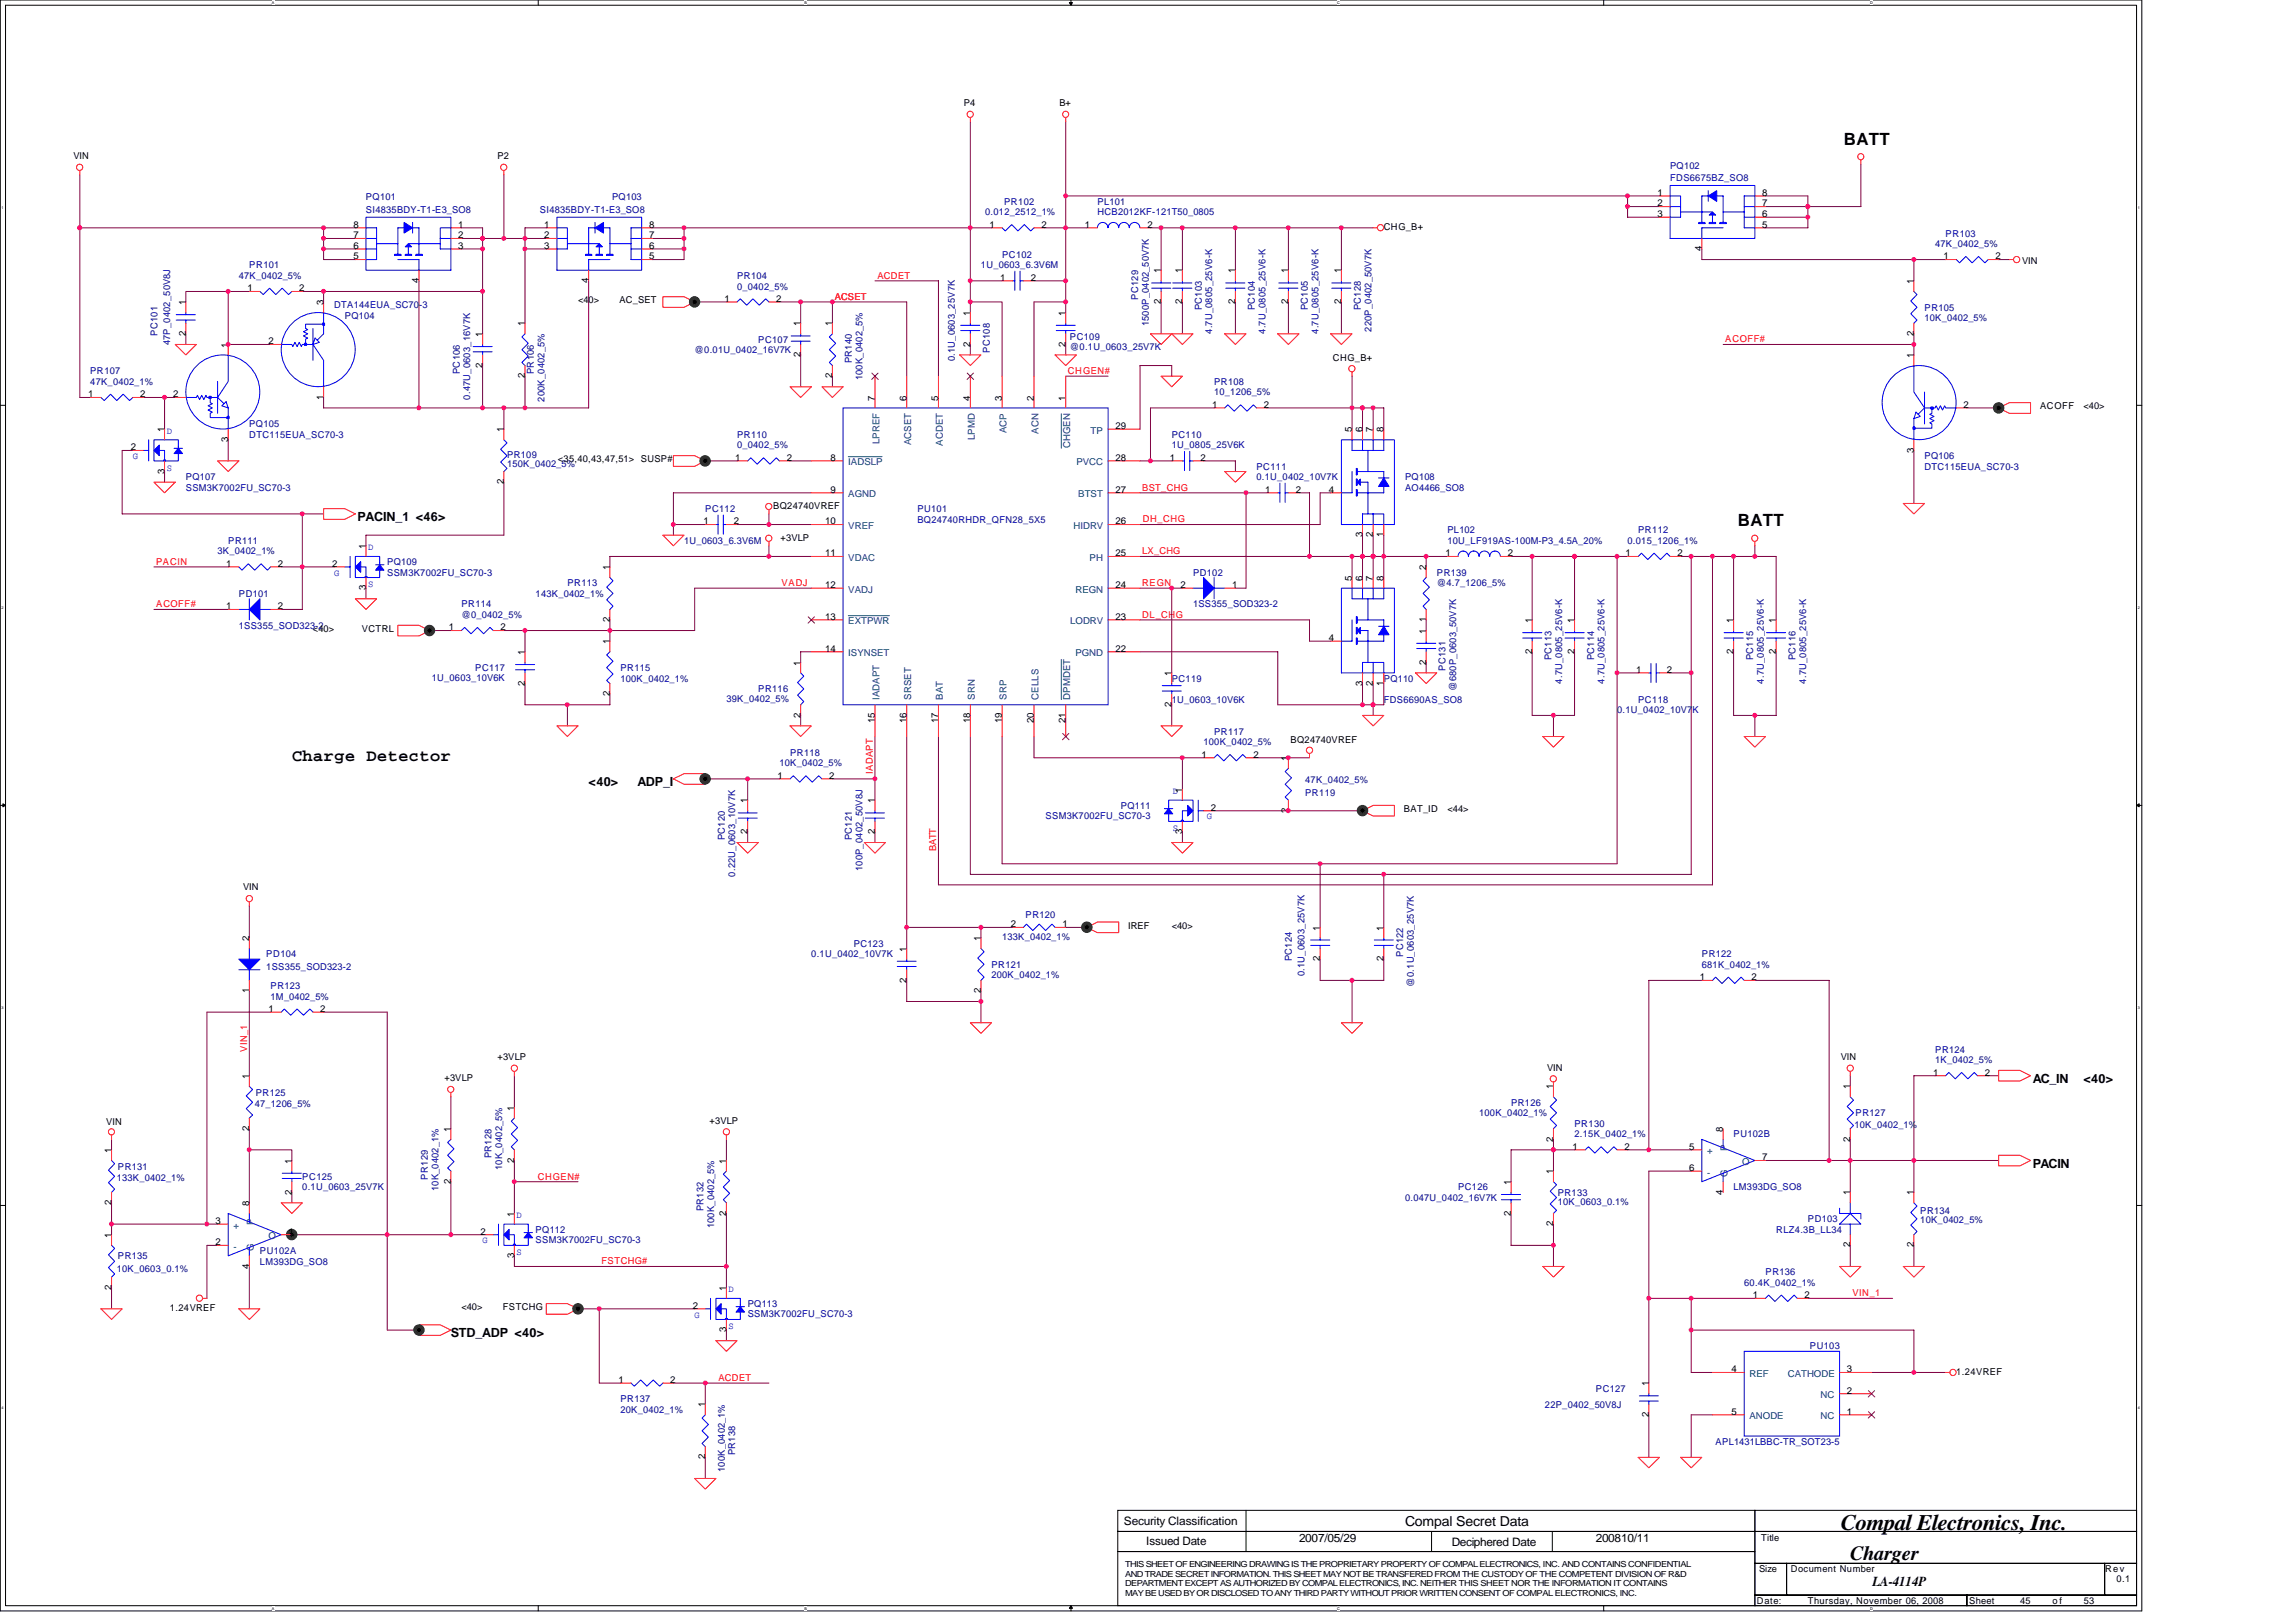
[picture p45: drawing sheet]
<svg xmlns="http://www.w3.org/2000/svg" width="297mm" height="210mm" viewBox="0 0 297 210" stroke-linecap="round" stroke-linejoin="round" font-family="sans-serif">
<defs><g id="words">
<text font-size="2.9" x="238.1" y="198">Compal Electronics, Inc.</text>
<text font-size="2.6" x="239.4" y="201.9">Charger</text>
<g font-size="2.2">
<text x="238.5" y="18.7">BATT</text>
<text x="224.8" y="68.1">BATT</text>
<text x="37.8" y="98.5">Charge Detector</text>
</g>
<g font-size="1.8">
<text x="181.8" y="197.4">Compal Secret Data</text>
<text x="242.2" y="205.3">LA-4114P</text>
</g>
<g font-size="1.6">
<text x="46.2" y="67.5">PACIN_1 &lt;46&gt;</text>
<text x="76.2" y="101.7">&lt;40&gt;</text>
<text x="82.5" y="101.7">ADP_I</text>
<text x="263" y="140.2">AC_IN</text>
<text x="269.6" y="140.2">&lt;40&gt;</text>
<text x="263" y="151.1">PACIN</text>
<text x="58.3" y="173.1">STD_ADP &lt;40&gt;</text>
</g>
<g font-size="1.5">
<text x="145.4" y="197.4">Security Classification</text>
<text x="148.3" y="200">Issued Date</text>
<text x="168.1" y="199.5">2007/05/29</text>
<text x="187.8" y="200.1">Deciphered Date</text>
<text x="206.5" y="199.5">200810/11</text>
</g>
<g font-size="1.2">
<text x="124.7" y="13.7">P4</text>
<text x="137.1" y="13.7">B+</text>
<text x="9.5" y="20.6">VIN</text>
<text x="64.4" y="20.6">P2</text>
<text x="45.7" y="29.5">8</text>
<text x="59.3" y="29.5">1</text>
<text x="70.4" y="29.5">1</text>
<text x="84" y="29.5">8</text>
<text x="128" y="29.5">1</text>
<text x="134.7" y="29.5">2</text>
<text x="140.4" y="29.5">1</text>
<text x="148.4" y="29.5">2</text>
<text x="179" y="29.8">CHG_B+</text>
<text x="214.4" y="28.1">3</text>
<text x="214.4" y="26.7">2</text>
<text x="214.4" y="25.3">1</text>
<text x="228" y="28.1">6</text>
<text x="228" y="29.5">5</text>
<text x="228" y="26.7">7</text>
<text x="228" y="25.3">8</text>
<text x="45.7" y="32.2">6</text>
<text x="45.7" y="33.6">5</text>
<text x="45.7" y="30.8">7</text>
<text x="59.3" y="32.2">3</text>
<text x="59.3" y="30.8">2</text>
<text x="70.4" y="32.2">3</text>
<text x="70.4" y="30.8">2</text>
<text x="84" y="32.2">6</text>
<text x="84" y="33.6">5</text>
<text x="84" y="30.8">7</text>
<text x="150.2" y="35.4" transform="rotate(-90 150.2 35.4)">1</text>
<text x="152.9" y="35.4" transform="rotate(-90 152.9 35.4)">1</text>
<text x="159.8" y="35.4" transform="rotate(-90 159.8 35.4)">1</text>
<text x="166.7" y="35.4" transform="rotate(-90 166.7 35.4)">1</text>
<text x="173.5" y="35.4" transform="rotate(-90 173.5 35.4)">1</text>
<text x="220.2" y="32.5" transform="rotate(-90 220.2 32.5)">4</text>
<text x="251.5" y="33.6">1</text>
<text x="258.2" y="33.6">2</text>
<text x="261.6" y="34.2">VIN</text>
<text x="24" y="39.5" transform="rotate(-90 24 39.5)">1</text>
<text x="32" y="37.7">1</text>
<text x="38.7" y="37.7">2</text>
<text x="41.8" y="39.5" transform="rotate(-90 41.8 39.5)">3</text>
<text x="54.2" y="36.6" transform="rotate(-90 54.2 36.6)">4</text>
<text x="74.8" y="39.2">&lt;40&gt;</text>
<text x="76.1" y="36.6" transform="rotate(-90 76.1 36.6)">4</text>
<text x="80.1" y="39.2">AC_SET</text>
<text x="93.7" y="39.1">1</text>
<text x="100.4" y="39.1">2</text>
<text x="125.5" y="40.9" transform="rotate(-90 125.5 40.9)">1</text>
<text x="129.4" y="36.3">1</text>
<text x="133.3" y="36.3">2</text>
<text x="137.9" y="40.9" transform="rotate(-90 137.9 40.9)">1</text>
<text x="150.2" y="39.4" transform="rotate(-90 150.2 39.4)">2</text>
<text x="152.9" y="39.4" transform="rotate(-90 152.9 39.4)">2</text>
<text x="159.8" y="39.4" transform="rotate(-90 159.8 39.4)">2</text>
<text x="166.7" y="39.4" transform="rotate(-90 166.7 39.4)">2</text>
<text x="173.5" y="39.4" transform="rotate(-90 173.5 39.4)">2</text>
<text x="247.6" y="36.8" transform="rotate(-90 247.6 36.8)">1</text>
<text x="24" y="43.5" transform="rotate(-90 24 43.5)">2</text>
<text x="29.5" y="45" transform="rotate(-90 29.5 45)">1</text>
<text x="34.8" y="44.6">2</text>
<text x="62.4" y="47.6" transform="rotate(-90 62.4 47.6)">2</text>
<text x="62.4" y="43.6" transform="rotate(-90 62.4 43.6)">1</text>
<text x="67.9" y="42.2" transform="rotate(-90 67.9 42.2)">1</text>
<text x="103.6" y="46.2" transform="rotate(-90 103.6 46.2)">2</text>
<text x="103.6" y="42.2" transform="rotate(-90 103.6 42.2)">1</text>
<text x="107.7" y="42.2" transform="rotate(-90 107.7 42.2)">1</text>
<text x="125.5" y="44.9" transform="rotate(-90 125.5 44.9)">2</text>
<text x="137.9" y="44.9" transform="rotate(-90 137.9 44.9)">2</text>
<text x="172.4" y="46.8">CHG_B+</text>
<text x="247.6" y="46.4" transform="rotate(-90 247.6 46.4)">1</text>
<text x="247.6" y="43.5" transform="rotate(-90 247.6 43.5)">2</text>
<text x="11.4" y="51.4">1</text>
<text x="18.1" y="51.4">2</text>
<text x="22.4" y="51.4">2</text>
<text x="41.8" y="51.7" transform="rotate(-90 41.8 51.7)">1</text>
<text x="67.9" y="49" transform="rotate(-90 67.9 49)">2</text>
<text x="107.7" y="49" transform="rotate(-90 107.7 49)">2</text>
<text x="113.2" y="51.8" transform="rotate(-90 113.2 51.8)">7</text>
<text x="117.3" y="51.8" transform="rotate(-90 117.3 51.8)">6</text>
<text x="121.4" y="51.8" transform="rotate(-90 121.4 51.8)">5</text>
<text x="125.5" y="51.8" transform="rotate(-90 125.5 51.8)">4</text>
<text x="129.6" y="51.8" transform="rotate(-90 129.6 51.8)">3</text>
<text x="133.7" y="51.8" transform="rotate(-90 133.7 51.8)">2</text>
<text x="137.9" y="51.8" transform="rotate(-90 137.9 51.8)">1</text>
<text x="156.8" y="52.8">1</text>
<text x="163.5" y="52.8">2</text>
<text x="254" y="52.8">2</text>
<text x="263.9" y="53">ACOFF</text>
<text x="269.6" y="53">&lt;40&gt;</text>
<text x="16.9" y="58.3">2</text>
<text x="21.3" y="56" transform="rotate(-90 21.3 56)">1</text>
<text x="29.5" y="57.2" transform="rotate(-90 29.5 57.2)">3</text>
<text x="65.2" y="56" transform="rotate(-90 65.2 56)">1</text>
<text x="72.2" y="59.8">&lt;35,40,43,47,51&gt; SUSP#</text>
<text x="95.1" y="59.6">1</text>
<text x="101.8" y="59.6">2</text>
<text x="107.4" y="59.6">8</text>
<text x="144.3" y="59.6">28</text>
<text x="144.3" y="55.5">29</text>
<text x="151.3" y="59.6">1</text>
<text x="155.3" y="59.6">2</text>
<text x="174.9" y="56" transform="rotate(-90 174.9 56)">5</text>
<text x="176.3" y="56" transform="rotate(-90 176.3 56)">6</text>
<text x="177.6" y="56" transform="rotate(-90 177.6 56)">7</text>
<text x="179" y="56" transform="rotate(-90 179 56)">8</text>
<text x="247.6" y="58.6" transform="rotate(-90 247.6 58.6)">3</text>
<text x="21.3" y="61.3" transform="rotate(-90 21.3 61.3)">3</text>
<text x="65.2" y="62.7" transform="rotate(-90 65.2 62.7)">2</text>
<text x="100" y="65.8">BQ24740VREF</text>
<text x="107.4" y="63.8">9</text>
<text x="144.3" y="63.8">27</text>
<text x="163.7" y="63.8">1</text>
<text x="167.6" y="63.8">2</text>
<text x="171.9" y="63.8">4</text>
<text x="47.3" y="71.1" transform="rotate(-90 47.3 71.1)">1</text>
<text x="91" y="67.9">1</text>
<text x="94.9" y="67.9">2</text>
<text x="101" y="70">+3VLP</text>
<text x="106.8" y="72">11</text>
<text x="106.8" y="67.9">10</text>
<text x="144.3" y="72">25</text>
<text x="144.3" y="67.9">26</text>
<text x="176.3" y="69.5" transform="rotate(-90 176.3 69.5)">3</text>
<text x="177.6" y="69.5" transform="rotate(-90 177.6 69.5)">2</text>
<text x="179" y="69.5" transform="rotate(-90 179 69.5)">1</text>
<text x="187" y="72">1</text>
<text x="195.1" y="72">2</text>
<text x="210.3" y="72">1</text>
<text x="217" y="72">2</text>
<text x="29.3" y="73.3">1</text>
<text x="36" y="73.3">2</text>
<text x="43" y="73.3">2</text>
<text x="47.3" y="76.4" transform="rotate(-90 47.3 76.4)">3</text>
<text x="78.9" y="73.8" transform="rotate(-90 78.9 73.8)">1</text>
<text x="106.8" y="76.1">12</text>
<text x="144.3" y="76.1">24</text>
<text x="152.7" y="76.1">2</text>
<text x="159.4" y="76.1">1</text>
<text x="174.9" y="75.2" transform="rotate(-90 174.9 75.2)">5</text>
<text x="176.3" y="75.2" transform="rotate(-90 176.3 75.2)">6</text>
<text x="177.6" y="75.2" transform="rotate(-90 177.6 75.2)">7</text>
<text x="179" y="75.2" transform="rotate(-90 179 75.2)">8</text>
<text x="184.5" y="73.8" transform="rotate(-90 184.5 73.8)">2</text>
<text x="29.3" y="78.8">1</text>
<text x="36" y="78.8">2</text>
<text x="40.5" y="81.8">&lt;40&gt;</text>
<text x="46.8" y="81.8">VCTRL</text>
<text x="58.1" y="81.6">1</text>
<text x="64.8" y="81.6">2</text>
<text x="78.9" y="83.4" transform="rotate(-90 78.9 83.4)">1</text>
<text x="78.9" y="80.5" transform="rotate(-90 78.9 80.5)">2</text>
<text x="106.8" y="80.2">13</text>
<text x="144.3" y="80.2">23</text>
<text x="171.9" y="83">4</text>
<text x="184.5" y="82" transform="rotate(-90 184.5 82)">1</text>
<text x="184.5" y="80.5" transform="rotate(-90 184.5 80.5)">1</text>
<text x="198.2" y="80.6" transform="rotate(-90 198.2 80.6)">1</text>
<text x="203.7" y="80.6" transform="rotate(-90 203.7 80.6)">1</text>
<text x="224.3" y="80.6" transform="rotate(-90 224.3 80.6)">1</text>
<text x="229.8" y="80.6" transform="rotate(-90 229.8 80.6)">1</text>
<text x="67.9" y="88.7" transform="rotate(-90 67.9 88.7)">2</text>
<text x="67.9" y="84.8" transform="rotate(-90 67.9 84.8)">1</text>
<text x="103.6" y="86.1" transform="rotate(-90 103.6 86.1)">1</text>
<text x="106.8" y="84.3">14</text>
<text x="144.3" y="84.3">22</text>
<text x="151.6" y="87.5" transform="rotate(-90 151.6 87.5)">1</text>
<text x="176.3" y="88.7" transform="rotate(-90 176.3 88.7)">3</text>
<text x="177.6" y="88.7" transform="rotate(-90 177.6 88.7)">2</text>
<text x="179" y="88.7" transform="rotate(-90 179 88.7)">1</text>
<text x="184.5" y="86" transform="rotate(-90 184.5 86)">2</text>
<text x="198.2" y="84.6" transform="rotate(-90 198.2 84.6)">2</text>
<text x="203.7" y="84.6" transform="rotate(-90 203.7 84.6)">2</text>
<text x="211.7" y="87.1">1</text>
<text x="215.6" y="87.1">2</text>
<text x="224.3" y="84.6" transform="rotate(-90 224.3 84.6)">2</text>
<text x="229.8" y="84.6" transform="rotate(-90 229.8 84.6)">2</text>
<text x="78.9" y="90.1" transform="rotate(-90 78.9 90.1)">2</text>
<text x="103.6" y="92.9" transform="rotate(-90 103.6 92.9)">2</text>
<text x="113.2" y="93.6" transform="rotate(-90 113.2 93.6)">15</text>
<text x="117.3" y="93.6" transform="rotate(-90 117.3 93.6)">16</text>
<text x="121.4" y="93.6" transform="rotate(-90 121.4 93.6)">17</text>
<text x="125.5" y="93.6" transform="rotate(-90 125.5 93.6)">18</text>
<text x="129.6" y="93.6" transform="rotate(-90 129.6 93.6)">19</text>
<text x="133.7" y="93.6" transform="rotate(-90 133.7 93.6)">20</text>
<text x="137.9" y="93.6" transform="rotate(-90 137.9 93.6)">21</text>
<text x="151.6" y="91.5" transform="rotate(-90 151.6 91.5)">2</text>
<text x="100.6" y="100.8">1</text>
<text x="107.3" y="100.8">2</text>
<text x="155.4" y="98">1</text>
<text x="162.2" y="98">2</text>
<text x="166.7" y="98.5" transform="rotate(-90 166.7 98.5)">1</text>
<text x="167" y="96.2">BQ24740VREF</text>
<text x="96.7" y="107.9" transform="rotate(-90 96.7 107.9)">2</text>
<text x="96.7" y="104" transform="rotate(-90 96.7 104)">1</text>
<text x="113.2" y="107.9" transform="rotate(-90 113.2 107.9)">2</text>
<text x="113.2" y="104" transform="rotate(-90 113.2 104)">1</text>
<text x="152.9" y="107.9" transform="rotate(-90 152.9 107.9)">3</text>
<text x="152.9" y="102.6" transform="rotate(-90 152.9 102.6)">1</text>
<text x="156.7" y="104.9">2</text>
<text x="166.7" y="105.2" transform="rotate(-90 166.7 105.2)">2</text>
<text x="181.6" y="105.1">BAT_ID</text>
<text x="187.3" y="105.1">&lt;44&gt;</text>
<text x="31.5" y="115.2">VIN</text>
<text x="130.8" y="120">2</text>
<text x="137.5" y="120">1</text>
<text x="32.2" y="121.8" transform="rotate(-90 32.2 121.8)">2</text>
<text x="117.3" y="123.2" transform="rotate(-90 117.3 123.2)">1</text>
<text x="126.9" y="121.8" transform="rotate(-90 126.9 121.8)">1</text>
<text x="146" y="120.2">IREF</text>
<text x="151.6" y="120.2">&lt;40&gt;</text>
<text x="170.8" y="124.4" transform="rotate(-90 170.8 124.4)">2</text>
<text x="170.8" y="120.4" transform="rotate(-90 170.8 120.4)">1</text>
<text x="179" y="124.4" transform="rotate(-90 179 124.4)">2</text>
<text x="179" y="120.4" transform="rotate(-90 179 120.4)">1</text>
<text x="32.2" y="128.5" transform="rotate(-90 32.2 128.5)">1</text>
<text x="34.8" y="131">1</text>
<text x="41.4" y="131">2</text>
<text x="117.3" y="127.1" transform="rotate(-90 117.3 127.1)">2</text>
<text x="126.9" y="128.5" transform="rotate(-90 126.9 128.5)">2</text>
<text x="219.9" y="126.9">1</text>
<text x="226.6" y="126.9">2</text>
<text x="64.4" y="137.2">+3VLP</text>
<text x="238.1" y="137.2">VIN</text>
<text x="32.2" y="139.6" transform="rotate(-90 32.2 139.6)">1</text>
<text x="57.5" y="139.9">+3VLP</text>
<text x="66.5" y="143.7" transform="rotate(-90 66.5 143.7)">1</text>
<text x="200.1" y="138.6">VIN</text>
<text x="201" y="141" transform="rotate(-90 201 141)">1</text>
<text x="239.3" y="141" transform="rotate(-90 239.3 141)">1</text>
<text x="250.1" y="139.2">1</text>
<text x="256.8" y="139.2">2</text>
<text x="13.8" y="145.5">VIN</text>
<text x="14.4" y="149.2" transform="rotate(-90 14.4 149.2)">1</text>
<text x="32.2" y="146.3" transform="rotate(-90 32.2 146.3)">2</text>
<text x="58.3" y="146.5" transform="rotate(-90 58.3 146.5)">1</text>
<text x="91.8" y="145.4">+3VLP</text>
<text x="201" y="147.7" transform="rotate(-90 201 147.7)">2</text>
<text x="203.5" y="148.8">1</text>
<text x="210.2" y="148.8">2</text>
<text x="218.5" y="148.8">5</text>
<text x="222.9" y="146.5" transform="rotate(-90 222.9 146.5)">8</text>
<text x="239.3" y="147.7" transform="rotate(-90 239.3 147.7)">2</text>
<text x="14.4" y="156" transform="rotate(-90 14.4 156)">2</text>
<text x="37.7" y="154.6" transform="rotate(-90 37.7 154.6)">2</text>
<text x="37.7" y="150.6" transform="rotate(-90 37.7 150.6)">1</text>
<text x="58.3" y="153.2" transform="rotate(-90 58.3 153.2)">2</text>
<text x="66.5" y="150.5" transform="rotate(-90 66.5 150.5)">2</text>
<text x="94" y="150.6" transform="rotate(-90 94 150.6)">1</text>
<text x="195.5" y="153.4" transform="rotate(-90 195.5 153.4)">1</text>
<text x="201" y="152" transform="rotate(-90 201 152)">1</text>
<text x="218.5" y="151.5">6</text>
<text x="222.9" y="154.6" transform="rotate(-90 222.9 154.6)">4</text>
<text x="228" y="150.2">7</text>
<text x="239.3" y="154.7" transform="rotate(-90 239.3 154.7)">1</text>
<text x="247.6" y="154.7" transform="rotate(-90 247.6 154.7)">1</text>
<text x="14.4" y="160.2" transform="rotate(-90 14.4 160.2)">1</text>
<text x="27.9" y="158.4">3</text>
<text x="27.9" y="161.1">2</text>
<text x="32.2" y="156.1" transform="rotate(-90 32.2 156.1)">8</text>
<text x="37.3" y="159.8">1</text>
<text x="62.2" y="159.8">2</text>
<text x="66.5" y="157.5" transform="rotate(-90 66.5 157.5)">1</text>
<text x="94" y="157.3" transform="rotate(-90 94 157.3)">2</text>
<text x="195.5" y="157.3" transform="rotate(-90 195.5 157.3)">2</text>
<text x="201" y="158.7" transform="rotate(-90 201 158.7)">2</text>
<text x="239.3" y="161.4" transform="rotate(-90 239.3 161.4)">2</text>
<text x="247.6" y="161.4" transform="rotate(-90 247.6 161.4)">2</text>
<text x="14.4" y="166.9" transform="rotate(-90 14.4 166.9)">2</text>
<text x="32.2" y="164.2" transform="rotate(-90 32.2 164.2)">4</text>
<text x="66.5" y="162.8" transform="rotate(-90 66.5 162.8)">3</text>
<text x="94" y="167.1" transform="rotate(-90 94 167.1)">1</text>
<text x="226.8" y="168">1</text>
<text x="233.5" y="168">2</text>
<text x="22" y="169.7">1.24VREF</text>
<text x="59.7" y="169.5">&lt;40&gt;</text>
<text x="65" y="169.5">FSTCHG</text>
<text x="89.6" y="169.4">2</text>
<text x="94" y="172.4" transform="rotate(-90 94 172.4)">3</text>
<text x="80" y="179">1</text>
<text x="86.7" y="179">2</text>
<text x="213.3" y="179.4" transform="rotate(-90 213.3 179.4)">1</text>
<text x="224" y="177.6">4</text>
<text x="238.9" y="177.6">3</text>
<text x="253.1" y="177.9">1.24VREF</text>
<text x="91.2" y="182.1" transform="rotate(-90 91.2 182.1)">1</text>
<text x="213.3" y="183.4" transform="rotate(-90 213.3 183.4)">2</text>
<text x="224" y="183.1">5</text>
<text x="238.9" y="180.3">2</text>
<text x="238.9" y="183.1">1</text>
<text x="91.2" y="188.9" transform="rotate(-90 91.2 188.9)">2</text>
<text x="227.6" y="203.4">Size</text>
<text x="227.9" y="199.5">Title</text>
<text x="231.7" y="203.4">Document Number</text>
<text x="272.4" y="203.4">Rev</text>
<text x="227.3" y="207.5">Date:</text>
<text x="233.9" y="207.5">Thursday, November 06, 2008</text>
<text x="254.8" y="207.5">Sheet</text>
<text x="261.3" y="207.5">45</text>
<text x="265.5" y="207.5">o f</text>
<text x="269.6" y="207.5">53</text>
<text x="273.8" y="204.8">0.1</text>
</g>
<g font-size="1.2" fill="#000080">
<text x="216.1" y="21.8">PQ102</text>
<text x="216.1" y="23.5">FDS6675BZ_SO8</text>
<text x="47.3" y="25.9">PQ101</text>
<text x="47.3" y="27.6">SI4835BDY-T1-E3_SO8</text>
<text x="69.8" y="27.6">SI4835BDY-T1-E3_SO8</text>
<text x="79.2" y="25.9">PQ103</text>
<text x="127.5" y="27.9">0.012_2512_1%</text>
<text x="129.9" y="26.5">PR102</text>
<text x="142" y="26.5">PL101</text>
<text x="142" y="27.9">HCB2012KF-121T50_0805</text>
<text x="32.3" y="34.7">PR101</text>
<text x="126.9" y="34.7">1U_0603_6.3V6M</text>
<text x="129.6" y="33.3">PC102</text>
<text x="250.4" y="32">47K_0402_5%</text>
<text x="251.7" y="30.6">PR103</text>
<text x="30.9" y="36.1">47K_0402_5%</text>
<text x="43.2" y="39.9">DTA144EUA_SC70-3</text>
<text x="44.6" y="41.3">PQ104</text>
<text x="95.4" y="36.1">PR104</text>
<text x="95.4" y="37.5">0_0402_5%</text>
<text x="147.3" y="38.8" transform="rotate(-90 147.3 38.8)">PC129</text>
<text x="155.5" y="40.2" transform="rotate(-90 155.5 40.2)">PC103</text>
<text x="162.3" y="40.2" transform="rotate(-90 162.3 40.2)">PC104</text>
<text x="169.2" y="40.2" transform="rotate(-90 169.2 40.2)">PC105</text>
<text x="176.1" y="40.2" transform="rotate(-90 176.1 40.2)">PC128</text>
<text x="249" y="40.2">PR105</text>
<text x="249" y="41.6">10K_0402_5%</text>
<text x="20.4" y="43.5" transform="rotate(-90 20.4 43.5)">PC101</text>
<text x="22" y="44.7" transform="rotate(-90 22 44.7)">47P_0402_50V8J</text>
<text x="89.9" y="45.7">@0.01U_0402_16V7K</text>
<text x="98.1" y="44.3">PC107</text>
<text x="110.2" y="47" transform="rotate(-90 110.2 47)">PR140</text>
<text x="123.5" y="46.8" transform="rotate(-90 123.5 46.8)">0.1U_0603_25V7K</text>
<text x="128.1" y="45.7" transform="rotate(-90 128.1 45.7)">PC108</text>
<text x="138.4" y="44">PC109</text>
<text x="138.4" y="45.3">@0.1U_0603_25V7K</text>
<text x="148.6" y="42.2" transform="rotate(-90 148.6 42.2)">1500P_0402_50V7K</text>
<text x="156.8" y="43.2" transform="rotate(-90 156.8 43.2)">4.7U_0805_25V6-K</text>
<text x="163.7" y="43.2" transform="rotate(-90 163.7 43.2)">4.7U_0805_25V6-K</text>
<text x="170.6" y="43.2" transform="rotate(-90 170.6 43.2)">4.7U_0805_25V6-K</text>
<text x="177.4" y="42.9" transform="rotate(-90 177.4 42.9)">220P_0402_50V7K</text>
<text x="11.7" y="48.4">PR107</text>
<text x="11.7" y="49.8">47K_0402_1%</text>
<text x="59.5" y="48.4" transform="rotate(-90 59.5 48.4)">PC106</text>
<text x="60.8" y="51.7" transform="rotate(-90 60.8 51.7)">0.47U_0603_16V7K</text>
<text x="69.1" y="48.4" transform="rotate(-90 69.1 48.4)">PR106</text>
<text x="70.4" y="52" transform="rotate(-90 70.4 52)">200K_0402_5%</text>
<text x="111.6" y="49.2" transform="rotate(-90 111.6 49.2)">100K_0402_5%</text>
<text x="157.1" y="49.8">PR108</text>
<text x="157.1" y="51.2">10_1206_5%</text>
<text x="32.3" y="55.3">PQ105</text>
<text x="32.3" y="56.7">DTC115EUA_SC70-3</text>
<text x="65.6" y="59.3">PR109</text>
<text x="95.4" y="56.7">PR110</text>
<text x="95.4" y="58">0_0402_5%</text>
<text x="151.6" y="56.7">PC110</text>
<text x="151.6" y="58">1U_0805_25V6K</text>
<text x="249" y="59.4">PQ106</text>
<text x="24" y="62.1">PQ107</text>
<text x="24" y="63.5">SSM3K7002FU_SC70-3</text>
<text x="65.6" y="60.5">150K_0402_5%</text>
<text x="162.6" y="60.8">PC111</text>
<text x="162.6" y="62.1">0.1U_0402_10V7K</text>
<text x="181.8" y="62.1">PQ108</text>
<text x="181.8" y="63.5">AO4466_SO8</text>
<text x="249" y="60.8">DTC115EUA_SC70-3</text>
<text x="28.1" y="71.8">3K_0402_1%</text>
<text x="29.5" y="70.4">PR111</text>
<text x="88.5" y="70.4">1U_0603_6.3V6M</text>
<text x="91.2" y="66.3">PC112</text>
<text x="118.7" y="67.6">BQ24740RHDR_QFN28_5X5</text>
<text x="118.7" y="66.3">PU101</text>
<text x="187.3" y="69">PL102</text>
<text x="187.3" y="70.4">10U_LF919AS-100M-P3_4.5A_20%</text>
<text x="210.6" y="70.4">0.015_1206_1%</text>
<text x="211.9" y="69">PR112</text>
<text x="30.9" y="77.2">PD101</text>
<text x="50.1" y="73.1">PQ109</text>
<text x="50.1" y="74.5">SSM3K7002FU_SC70-3</text>
<text x="69.3" y="77.2">143K_0402_1%</text>
<text x="73.4" y="75.9">PR113</text>
<text x="154.3" y="74.5">PD102</text>
<text x="185.9" y="74.5">PR139</text>
<text x="185.9" y="75.9">@4.7_1206_5%</text>
<text x="30.9" y="81.3">1SS355_SOD323-2</text>
<text x="59.7" y="78.6">PR114</text>
<text x="59.7" y="80">@0_0402_5%</text>
<text x="154.3" y="78.6">1SS355_SOD323-2</text>
<text x="55.9" y="88.1">1U_0603_10V6K</text>
<text x="61.5" y="86.8">PC117</text>
<text x="80.3" y="86.8">PR115</text>
<text x="80.3" y="88.2">100K_0402_1%</text>
<text x="98.1" y="89.6">PR116</text>
<text x="151.6" y="88.2">PC119</text>
<text x="179" y="88.2">PQ110</text>
<text x="187" y="86.8" transform="rotate(-90 187 86.8)">PC131</text>
<text x="188.4" y="89.4" transform="rotate(-90 188.4 89.4)">@680P_0603_50V7K</text>
<text x="200.7" y="85.4" transform="rotate(-90 200.7 85.4)">PC113</text>
<text x="202.1" y="88.5" transform="rotate(-90 202.1 88.5)">4.7U_0805_25V6-K</text>
<text x="206.2" y="85.4" transform="rotate(-90 206.2 85.4)">PC114</text>
<text x="207.6" y="88.5" transform="rotate(-90 207.6 88.5)">4.7U_0805_25V6-K</text>
<text x="226.8" y="85.4" transform="rotate(-90 226.8 85.4)">PC115</text>
<text x="228.2" y="88.5" transform="rotate(-90 228.2 88.5)">4.7U_0805_25V6-K</text>
<text x="232.3" y="85.4" transform="rotate(-90 232.3 85.4)">PC116</text>
<text x="233.7" y="88.5" transform="rotate(-90 233.7 88.5)">4.7U_0805_25V6-K</text>
<text x="94" y="90.8">39K_0402_5%</text>
<text x="151.6" y="91">1U_0603_10V6K</text>
<text x="157.1" y="95.1">PR117</text>
<text x="179" y="91">FDS6690AS_SO8</text>
<text x="209.2" y="92.3">0.1U_0402_10V7K</text>
<text x="211.9" y="91">PC118</text>
<text x="100.8" y="99.2">10K_0402_5%</text>
<text x="102.2" y="97.8">PR118</text>
<text x="155.7" y="96.4">100K_0402_5%</text>
<text x="168.9" y="101.4">47K_0402_5%</text>
<text x="135.3" y="106">SSM3K7002FU_SC70-3</text>
<text x="145" y="104.7">PQ111</text>
<text x="168.9" y="103">PR119</text>
<text x="93.8" y="108.8" transform="rotate(-90 93.8 108.8)">PC120</text>
<text x="95.1" y="113.4" transform="rotate(-90 95.1 113.4)">0.22U_0603_10V7K</text>
<text x="110.2" y="108.8" transform="rotate(-90 110.2 108.8)">PC121</text>
<text x="111.6" y="112.7" transform="rotate(-90 111.6 112.7)">100P_0402_50V8J</text>
<text x="132.7" y="118.8">PR120</text>
<text x="34.5" y="123.9">PD104</text>
<text x="34.5" y="125.5">1SS355_SOD323-2</text>
<text x="105" y="123.9">0.1U_0402_10V7K</text>
<text x="110.4" y="122.5">PC123</text>
<text x="128.3" y="125.2">PR121</text>
<text x="129.6" y="121.7">133K_0402_1%</text>
<text x="167.1" y="124.4" transform="rotate(-90 167.1 124.4)">PC124</text>
<text x="181.5" y="123.8" transform="rotate(-90 181.5 123.8)">PC122</text>
<text x="220.2" y="123.9">PR122</text>
<text x="220.2" y="125.2">681K_0402_1%</text>
<text x="35" y="128">PR123</text>
<text x="35" y="129.3">1M_0402_5%</text>
<text x="128.3" y="126.6">200K_0402_1%</text>
<text x="168.8" y="126.3" transform="rotate(-90 168.8 126.3)">0.1U_0603_25V7K</text>
<text x="182.9" y="127.7" transform="rotate(-90 182.9 127.7)">@0.1U_0603_25V7K</text>
<text x="250.4" y="136.2">PR124</text>
<text x="250.4" y="137.6">1K_0402_5%</text>
<text x="33" y="143.2">47_1206_5%</text>
<text x="33.1" y="141.8">PR125</text>
<text x="195.5" y="143.1">PR126</text>
<text x="63.6" y="149.9" transform="rotate(-90 63.6 149.9)">PR128</text>
<text x="191.4" y="144.4">100K_0402_1%</text>
<text x="203.7" y="145.8">PR130</text>
<text x="203.7" y="147.2">2.15K_0402_1%</text>
<text x="224.3" y="147.2">PU102B</text>
<text x="239.9" y="145.9">10K_0402_1%</text>
<text x="240.1" y="144.4">PR127</text>
<text x="15.1" y="152.8">133K_0402_1%</text>
<text x="15.3" y="151.4">PR131</text>
<text x="39.1" y="152.7">PC125</text>
<text x="39.1" y="154.1">0.1U_0603_25V7K</text>
<text x="55.3" y="152.7" transform="rotate(-90 55.3 152.7)">PR129</text>
<text x="56.7" y="154.2" transform="rotate(-90 56.7 154.2)">10K_0402_1%</text>
<text x="65" y="151.4" transform="rotate(-90 65 151.4)">10K_0402_5%</text>
<text x="181.8" y="155.4">0.047U_0402_16V7K</text>
<text x="188.6" y="154.1">PC126</text>
<text x="201.5" y="154.7">PR133</text>
<text x="201.5" y="156">10K_0603_0.1%</text>
<text x="224.3" y="154.1">LM393DG_SO8</text>
<text x="69.3" y="159.5">PQ112</text>
<text x="69.3" y="160.9">SSM3K7002FU_SC70-3</text>
<text x="91" y="156.8" transform="rotate(-90 91 156.8)">PR132</text>
<text x="92.4" y="159" transform="rotate(-90 92.4 159)">100K_0402_5%</text>
<text x="229.8" y="159.5">RLZ4.3B_LL34</text>
<text x="233.9" y="158.2">PD103</text>
<text x="248.4" y="157.1">PR134</text>
<text x="248.4" y="158.3">10K_0402_5%</text>
<text x="15.1" y="164.6">10K_0603_0.1%</text>
<text x="15.3" y="163">PR135</text>
<text x="33.6" y="162.3">PU102A</text>
<text x="33.6" y="163.6">LM393DG_SO8</text>
<text x="225.7" y="166.4">60.4K_0402_1%</text>
<text x="228.4" y="165">PR136</text>
<text x="96.7" y="169.1">PQ113</text>
<text x="96.7" y="170.5">SSM3K7002FU_SC70-3</text>
<text x="234.2" y="174.6">PU103</text>
<text x="80.3" y="181.5">PR137</text>
<text x="80.3" y="182.9">20K_0402_1%</text>
<text x="199.9" y="182.2">22P_0402_50V8J</text>
<text x="206.5" y="180.1">PC127</text>
<text x="93.8" y="190.5" transform="rotate(-90 93.8 190.5)">100K_0402_1%</text>
<text x="95.1" y="188.3" transform="rotate(-90 95.1 188.3)">PR138</text>
<text x="222" y="187">APL1431LBBC-TR_SOT23-5</text>
</g>
<g font-size="1.2" fill="#f00">
<text x="108" y="38.8">ACSET</text>
<text x="113.5" y="36.1">ACDET</text>
<text x="223.2" y="44.3">ACOFF#</text>
<text x="138.2" y="48.4">CHGEN#</text>
<text x="147.8" y="63.5">BST_CHG</text>
<text x="147.8" y="71.7">LX_CHG</text>
<text x="147.8" y="67.6">DH_CHG</text>
<text x="20.2" y="73.1">PACIN</text>
<text x="101.1" y="75.8">VADJ</text>
<text x="147.8" y="75.8">REGN</text>
<text x="20.2" y="78.6">ACOFF#</text>
<text x="147.8" y="79.9">DL_CHG</text>
<text x="112.9" y="100.1" transform="rotate(-90 112.9 100.1)">IADAPT</text>
<text x="121.1" y="110.2" transform="rotate(-90 121.1 110.2)">BATT</text>
<text x="32" y="136.2" transform="rotate(-90 32 136.2)">VIN_1</text>
<text x="69.6" y="152.7">CHGEN#</text>
<text x="77.8" y="163.6">FSTCHG#</text>
<text x="239.6" y="167.7">VIN_1</text>
<text x="92.9" y="178.7">ACDET</text>
</g>
<g font-size="1.2" fill="#00f">
<text x="17.2" y="59.4">G</text>
<text x="21.6" y="56.1">D</text>
<text x="21.6" y="60.9">S</text>
<text x="47.6" y="71.2">D</text>
<text x="43.2" y="74.5">G</text>
<text x="47.6" y="76">S</text>
<text x="151.7" y="102.7">D</text>
<text x="151.7" y="107.5">S</text>
<text x="156.1" y="106">G</text>
<text x="62.4" y="160.9">G</text>
<text x="66.8" y="157.6">D</text>
<text x="66.8" y="162.4">S</text>
<text x="94.3" y="167.2">D</text>
<text x="89.9" y="170.5">G</text>
<text x="94.3" y="172">S</text>
</g>
<g font-size="1.2" fill="#004080">
<text x="113.8" y="57.5" transform="rotate(-90 113.8 57.5)">LPREF</text>
<text x="117.9" y="57.6" transform="rotate(-90 117.9 57.6)">ACSET</text>
<text x="122" y="57.7" transform="rotate(-90 122 57.7)">ACDET</text>
<text x="126.1" y="56.9" transform="rotate(-90 126.1 56.9)">LPMD</text>
<text x="130.2" y="56" transform="rotate(-90 130.2 56)">ACP</text>
<text x="134.3" y="56.1" transform="rotate(-90 134.3 56.1)">ACN</text>
<text x="138.4" y="58" transform="rotate(-90 138.4 58)">CHGEN</text>
<text x="141.1" y="56.1">TP</text>
<text x="109.7" y="60.2">IADSLP</text>
<text x="109.7" y="64.3">AGND</text>
<text x="139.3" y="60.2">PVCC</text>
<text x="139.5" y="64.3">BTST</text>
<text x="109.7" y="68.5">VREF</text>
<text x="138.9" y="68.5">HIDRV</text>
<text x="109.7" y="76.7">VADJ</text>
<text x="109.7" y="72.6">VDAC</text>
<text x="139.1" y="76.7">REGN</text>
<text x="141" y="72.6">PH</text>
<text x="109.7" y="80.8">EXTPWR</text>
<text x="138.4" y="80.8">LODRV</text>
<text x="109.7" y="84.9">ISYNSET</text>
<text x="139.1" y="84.9">PGND</text>
<text x="113.8" y="90.5" transform="rotate(-90 113.8 90.5)">IADAPT</text>
<text x="117.9" y="90.5" transform="rotate(-90 117.9 90.5)">SRSET</text>
<text x="122" y="90.5" transform="rotate(-90 122 90.5)">BAT</text>
<text x="126.1" y="90.5" transform="rotate(-90 126.1 90.5)">SRN</text>
<text x="130.2" y="90.5" transform="rotate(-90 130.2 90.5)">SRP</text>
<text x="134.3" y="90.5" transform="rotate(-90 134.3 90.5)">CELLS</text>
<text x="138.4" y="90.5" transform="rotate(-90 138.4 90.5)">DPMDET</text>
<text x="220.8" y="149.4">+</text>
<text x="223.5" y="148.9" transform="rotate(-90 223.5 148.9)">P</text>
<text x="220.8" y="152.1">-</text>
<text x="223.5" y="152.3" transform="rotate(-90 223.5 152.3)">G</text>
<text x="225.4" y="150.7">O</text>
<text x="30.2" y="159">+</text>
<text x="30.2" y="161.7">-</text>
<text x="32.8" y="161.8" transform="rotate(-90 32.8 161.8)">G</text>
<text x="32.8" y="158.5" transform="rotate(-90 32.8 158.5)">P</text>
<text x="34.8" y="160.4">O</text>
<text x="226.3" y="178.2">REF</text>
<text x="231.3" y="178.2">CATHODE</text>
<text x="226.3" y="183.7">ANODE</text>
<text x="235.5" y="180.9">NC</text>
<text x="235.5" y="183.7">NC</text>
</g>
<g font-size="1.1">
<text x="145.6" y="202.8">THIS SHEET OF ENGINEERING DRAWING IS THE PROPRIETARY PROPERTY OF COMPAL ELECTRONICS, INC. AND CONTAINS CONFIDENTIAL</text>
<text x="145.6" y="204">AND TRADE SECRET INFORMATION. THIS SHEETMAY NOT BE TRANSFERED FROM THE CUSTODY OF THE COMPETENT DIVISION OF R&amp;D</text>
<text x="145.6" y="205.3">DEPARTMENT EXCEPT AS AUTHORIZEDBY COMPAL ELECTRONICS, INC. NEITHER THIS SHEET NOR THE INFORMATION IT CONTAINS</text>
<text x="145.6" y="206.6">MAY BE USED BY OR DISCLOSED TO ANY THIRD PARTY WITHOUT PRIOR WRITTEN CONSENT OF COMPAL ELECTRONICS, INC.</text>
</g>
<g font-size=".5">
<text x="35.2" y=".5">A</text>
<text x="104.1" y=".5">B</text>
<text x="173" y=".5">C</text>
<text x="241.9" y=".5">D</text>
<text x=".2" y="27">1</text>
<text x="276.6" y="27">1</text>
<text x=".2" y="78.8">2</text>
<text x="276.6" y="78.8">2</text>
<text x=".2" y="130.6">3</text>
<text x="276.6" y="130.6">3</text>
<text x=".2" y="182.3">4</text>
<text x="276.6" y="182.3">4</text>
<text x="35.2" y="208.3">A</text>
<text x="104.1" y="208.3">B</text>
<text x="173" y="208.3">C</text>
<text x="241.9" y="208.3">D</text>
</g>
</g></defs>
<path d="M0 0h277.1v208.5h-277.1zM.7 .7h275.7v207.1h-275.7z" fill="none" stroke="#000" stroke-width=".13"/>
<g fill="#fff">
<path d="M35.2 .1h.3v.5h-.3z"/>
<path d="M35.2 207.9h.3v.5h-.3z"/>
</g>
<path d="M69.6 0v.7M69.6 207.8v.7" fill="none" stroke="#000" stroke-width=".13"/>
<g fill="#fff">
<path d="M104.1 .1h.3v.5h-.3z"/>
<path d="M104.1 207.9h.3v.5h-.3z"/>
</g>
<path d="M138.6 0v.7M138.6 207.8v.7" fill="none" stroke="#000" stroke-width=".13"/>
<path d="M138.3 .3h.4l-.1 .4zM138.6 207.8l.1 .3h-.4z" fill="#000" stroke="#000" stroke-width=".13"/>
<g fill="#fff">
<path d="M173 .1h.4v.5h-.4z"/>
<path d="M173 207.9h.4v.5h-.4z"/>
</g>
<path d="M207.5 0v.7M207.5 207.8v.7" fill="none" stroke="#000" stroke-width=".13"/>
<g fill="#fff">
<path d="M241.9 .1h.4v.5h-.4z"/>
<path d="M241.9 207.9h.4v.5h-.4z"/>
<path d="M.2 26.6h.3v.5h-.3z"/>
<path d="M276.6 26.6h.3v.5h-.3z"/>
<path d="M.2 78.3h.3v.6h-.3z"/>
<path d="M276.6 78.3h.3v.6h-.3z"/>
</g>
<path d="M0 52.5h.7M276.4 52.5h.7" fill="none" stroke="#000" stroke-width=".13"/>
<g fill="#fff">
<path d="M.2 130.1h.3v.6h-.3z"/>
<path d="M276.6 130.1h.3v.6h-.3z"/>
</g>
<path d="M0 104.2h.7M276.4 104.2h.7" fill="none" stroke="#000" stroke-width=".13"/>
<path d="M.4 104l.3 .2-.3 .2zM276.4 104.2l.4-.2v.4z" fill="#000" stroke="#000" stroke-width=".13"/>
<g fill="#fff">
<path d="M.2 181.9h.3v.5h-.3z"/>
<path d="M276.6 181.9h.3v.5h-.3z"/>
</g>
<g fill="none" stroke="#000" stroke-width=".13">
<path d="M0 156h.7M276.4 156h.7M144.6 195.5h82.4v2.7h-82.4zM144.6 198.2h82.4v2.6h-82.4zM161.2 195.5v5.3M185.2 198.2v2.6M200.8 198.2v2.6M227 195.5h49.4v2.7h-49.4zM227 198.2h49.4v4.1h-49.4zM144.6 200.8h82.4v7h-82.4zM227 202.3h4.1v4.1h-4.1zM227 206.4h27.5v1.4h-27.5z"/>
<path d="M231.1 202.3h41.2v4.1h-41.2zM254.5 206.4h21.9v1.4h-21.9zM272.3 202.3h4.1v4.1h-4.1z"/>
</g>
<g fill="none" stroke="#800040" stroke-width=".13">
<path d="M125.5 15.8v24.6M137.9 15.8v24.6M10.3 29.5h35.7M10.3 22.6v28.8h1.4M29.5 37.7h-5.5v1.4M32.3 37.7h-2.8v6.9h5.5M39.1 37.7h23.3M41.9 29.5v1.4h4.1M41.9 32.2h4.1M41.9 30.9v2.7h4.1M41.9 37.7v1.4M54.2 36.3v16.5"/>
<path d="M59.7 29.5h2.7v2.7h-2.7M59.7 30.9h11M62.4 32.2v11M65.2 22.6v8.3M67.9 32.2h2.8M70.7 29.5h-2.8v12.3M76.2 36.3v16.5h-8.3v-4.1M84.4 29.5h43.9M84.4 30.9h4.1M84.4 32.2h4.1M88.5 29.5v4.1h-4.1M89.9 39.1h4.1"/>
<path d="M100.8 39.1h2.8M103.6 39.1h4.1v2.7M103.6 39.1v2.7M107.7 39.1h9.6v9.6M113.2 36.3h8.2v12.4M125.5 39.1h4.1v9.6M125.5 36.3h4.1M133.8 36.3h4.1M135.1 29.5h5.5M137.9 25.4h72.7M137.9 39.1h-4.1v9.6M148.8 29.5h1.4v5.5"/>
<path d="M150.2 29.5h2.8v5.5M150.2 39.1v4.1M153 29.5h6.8M153 39.1v4.1M159.8 29.5h6.9v5.5M159.8 29.5v5.5M159.8 39.1v4.1M166.7 29.5h6.8v5.5M166.7 39.1v4.1M173.5 29.5h4.1M173.5 39.1v4.1M214.7 25.4h-4.1v1.3"/>
<path d="M214.7 26.7h-4.1v1.4h4.1M220.2 32.2v1.4h31.5M228.4 25.4h5.5v4.1h-5.5M228.4 28.1h5.5M240.7 21.3v5.4h-12.3M247.6 33.6v2.7M258.6 33.6h1.3M17.2 58.3h-1.4v8.2h26.1M18.5 51.4h2.8M22.7 51.4h-1.4v4.1M24 43.2v1.4M29.5 56.9v2.7"/>
<path d="M41.9 51.4v1.4h26M62.4 47.3v5.5M65.2 52.8v2.7M91.2 59.6h4.2M102.2 59.6h2.8M103.6 45.9v4.2M107.7 48.7v1.4M125.5 44.6v1.3M137.9 44.6v1.3M137.9 48.7h5.5M147.5 59.6h1.3M151.6 48.7v-1.4h-4.1v8.2"/>
<path d="M155.7 59.6h4.1v1.4M157.1 52.8h-8.3v6.8h2.8M163.9 52.8h15.1v2.7M174.9 48.7v6.8M176.3 52.8v2.7M177.6 52.8v2.7M222.9 44.6h24.7M247.6 43.2v2.7M247.6 58.3v6.9M254.5 52.8h4.1M19.9 78.9h9.6M19.9 73.4h9.6"/>
<path d="M21.3 61v1.4M36.4 73.4h6.8M39.1 66.5v12.4h-2.7M47.3 76.1v1.4M65.2 62.4v6.9h-17.9v1.3M87.1 67.9h4.1M95.4 67.9h9.6M99.5 70.6v1.4h5.5M99.5 72h-20.6v1.4M99.5 66.5v1.4M105 76.1h-15.1v5.5h-24.7M105 63.8h-17.9v5.5"/>
<path d="M147.5 72h39.8M147.5 76.1h5.5M147.5 63.8h16.4M151.6 76.1v11M161.2 63.8v12.3h-1.4M168.1 63.8h1.3v8.2M172.2 63.8h-1.4v4.1h-23.3M174.9 72v2.7M176.3 69.3v5.4M177.6 69.3v5.4M179 69.3v5.4M184.5 72v1.4"/>
<path d="M195.5 72h15.1M198.2 72v8.2M203.7 72v8.2M209.2 72v39.8h-38.4M217.4 72h1.4M218.8 72h2.7v42.5h-100.1v-19.2M218.8 72v41.2h-39.8M221.5 72h8.3v8.2M224.3 72v8.2M227 70.6v1.4M55.6 81.6h2.7M67.9 88.5v2.7h5.5v2.7"/>
<path d="M67.9 81.6v2.7M78.9 89.8v1.4h-5.5M78.9 80.2v2.8M103.6 92.6v1.3M105 84.3h-1.4v1.4M113.2 95.3v8.2M117.3 95.3v27.4M125.5 95.3v17.9h53.5v6.8M129.6 95.3v16.5h41.2v8.2M133.8 95.3v2.8h19.2v4.1M147.5 80.2h21.9v2.8h2.8M147.5 84.3h17.8v6.9h11"/>
<path d="M151.6 91.2v2.7M153 98.1h2.7M162.6 98.1h6.8M176.3 88.5v2.7h2.7v-2.7M177.6 88.5v4.1M184.5 80.2v1.4M184.5 85.7v1.4M198.2 84.3v8.3h2.8M201 92.6v2.7M203.7 84.3v8.3h-2.7M209.2 87.1h2.7M216.1 87.1h2.7"/>
<path d="M224.3 84.3v8.3h5.5v-8.3M227 92.6v2.7M32.3 117.3v4.1M91.2 100.8h9.6M96.7 100.8v2.7M96.7 107.7v1.3M107.7 100.8h5.5M113.2 107.7v1.3M153 107.7v1.3M157.1 104.9h19.2M32.3 128.2v11M35 131h-8.2v27.4"/>
<path d="M41.9 131h8.2v41.1h4.1M66.5 139.2v4.1M117.3 120h9.6v1.4M117.3 126.9v2.7h9.6M126.9 120h4.1M126.9 128.2v4.2M137.9 120h2.7M170.8 124.1v2.8h8.2v-2.8M174.9 126.9v5.5M220.2 126.9h-6.9v21.9M227 126.9h9.6v23.3M239.4 139.2v1.4"/>
<path d="M250.4 139.2h-2.8v15.1M257.2 139.2h1.4M14.4 147.4v1.4M14.4 155.7v4.1M14.4 158.4h13.7M32.3 148.8h5.5v1.4M32.3 146.1v9.6M37.8 159.8h24.6M37.8 154.3v1.4M58.3 141.9v4.2M58.3 152.9v6.9M66.5 150.2v6.8"/>
<path d="M66.5 152.9h8.3M94 147.4v2.8M94 157v6.9M195.5 157v4.2h5.5M201 147.4v1.4h2.7M201 151.6v-2.8h-5.5v4.1M201 158.4v5.5M210.6 148.8h8.2M218.8 151.6h-5.5v27.4M228.4 150.2h30.2M239.4 147.4v6.9M14.4 166.6v2.8"/>
<path d="M28.1 161.2h-1.3v6.8M32.3 163.9v5.5M66.5 162.5v1.4h27.5v2.7M74.8 169.4h15.1M77.5 169.4v9.6h2.8M87.1 179h12.4M91.2 179v2.7M94 172.1v1.4M213.3 168h13.7M218.8 172.1h28.8v5.5h4.1M218.8 168v9.6h2.7M233.9 168h11"/>
<path d="M239.4 161.2v2.7M242.1 177.6h5.5M247.6 161.2v2.7M91.2 188.6v2.7M213.3 183.1v5.5M221.5 183.1h-2.7v5.5"/>
</g>
<g fill="none" stroke="#f00" stroke-width=".13">
<path d="M125.5 15.2v.6M137.9 15.2v.6M10.3 22.1v.5M24 39.1v1.3M32.3 37.7h1.3M37.8 37.7h1.3M41.9 39.1v1.3M46 29.5h1.3M46 33.6h1.3M46 32.2h1.3M46 30.9h1.3M54.2 35v1.3"/>
<path d="M58.3 29.5h1.4M58.3 32.2h1.4M58.3 30.9h1.4M65.2 22.1v.5M70.7 29.5h1.3M70.7 32.2h1.3M70.7 30.9h1.3M76.2 35v1.3M83 29.5h1.4M83 33.6h1.4M83 32.2h1.4M83 30.9h1.4"/>
<path d="M85.8 38.4h2.7l1.4 .7-1.4 .7h-2.7zM94 39.1h1.4M99.5 39.1h1.3M128.3 29.5h1.3M129.6 36.3h1.4M132.4 36.3h1.4M133.8 29.5h1.3M140.6 29.5h1.4M147.5 29.5h1.3M150.2 35v1.3M150.2 37.7v1.4M153 35v1.3"/>
<path d="M153 37.7v1.4M159.8 35v1.3M159.8 37.7v1.4M166.7 35v1.3M166.7 37.7v1.4M173.5 35v1.3M173.5 37.7v1.4M177.6 29.5h.6M214.7 28.1h1.4M214.7 26.7h1.4M214.7 25.4h1.4M220.2 30.9v1.3"/>
<path d="M227 29.5h1.4M227 28.1h1.4M227 26.7h1.4M227 25.4h1.4M240.7 20.7v.6M247.6 36.3v1.4M251.7 33.6h1.4M257.2 33.6h1.4M259.9 33.6h.6M11.7 51.4h1.4M17.2 51.4h1.3M17.2 58.3h1.3"/>
<path d="M21.3 55.5v1.4M21.3 59.6v1.4M22.7 44.6h2.7l-1.4 1.3zM22.7 51.4h1.3M24 41.8v1.4M28.1 59.6h2.8l-1.4 1.4zM29.5 44.6v1.3M29.5 55.5v1.4M35 44.6h1.4M41.9 50.1v1.3M62.4 43.2v1.4M62.4 45.9v1.4"/>
<path d="M65.2 55.5v1.4M67.9 41.8v1.4M67.9 47.3v1.4M87.1 59h2.8l1.3 .6-1.3 .7h-2.8zM95.4 59.6h1.3M100.8 59.6h1.4M102.2 50.1h2.8l-1.4 1.3zM103.6 41.8v1.4M103.6 44.6v1.3M105 59.6h4.1M106.3 50.1h2.8l-1.4 1.3zM107.7 41.8v1.4"/>
<path d="M107.7 47.3v1.4M113.2 48.7v4.1M117.3 48.7v4.1M121.4 48.7v4.1M124.2 45.9h2.7l-1.4 1.4zM125.5 40.4v1.4M125.5 43.2v1.4M125.5 48.7v4.1M129.6 48.7v4.1M133.8 48.7v4.1M136.5 45.9h2.8l-1.4 1.4zM137.9 40.4v1.4"/>
<path d="M137.9 43.2v1.4M137.9 48.7v4.1M143.4 59.6h4.1M143.4 55.5h4.1M148.8 43.2h2.8l-1.4 1.4zM150.2 48.7h2.8l-1.4 1.4zM151.6 43.2h2.7l-1.3 1.4zM151.6 59.6h1.4M154.3 59.6h1.4M157.1 52.8h1.4M158.5 43.2h2.7l-1.4 1.4zM162.6 52.8h1.3"/>
<path d="M165.3 43.2h2.8l-1.4 1.4zM172.2 43.2h2.7l-1.4 1.4zM174.9 48.1v.6M174.9 55.5v1.4M176.3 55.5v1.4M177.6 55.5v1.4M179 55.5v1.4M247.6 41.8v1.4M247.6 45.9v1.4M247.6 56.9v1.4M253.1 52.8h1.4M258.6 52.8l1.3-.7h2.8v1.4h-2.8z"/>
<path d="M19.9 62.4h2.8l-1.4 1.4zM29.5 73.4h1.4M29.5 78.9h1.4M35 73.4h1.4M35 78.9h1.4M41.9 65.8h2.7l1.4 .7-1.4 .7h-2.7zM43.2 73.4h1.4M46 77.5h2.7l-1.4 1.4zM47.3 70.6v1.4M47.3 74.7v1.4M65.2 61v1.4M78.9 73.4v1.3"/>
<path d="M78.9 78.9v1.3M85.8 69.3h2.7l-1.4 1.3zM91.2 67.9h1.4M94 67.9h1.4M99.5 66v.5M99.5 70.1v.5M105 63.8h4.1M105 67.9h4.1M105 72h4.1M105 76.1h4.1M143.4 63.8h4.1M143.4 67.9h4.1"/>
<path d="M143.4 72h4.1M143.4 76.1h4.1M153 76.1h1.3M158.5 61h2.7l-1.4 1.4zM158.5 76.1h1.3M163.9 63.8h1.4M166.7 63.8h1.4M172.2 63.8h1.3M174.9 74.7v1.4M176.3 67.9v1.4M176.3 74.7v1.4M177.6 67.9v1.4"/>
<path d="M177.6 74.7v1.4M179 67.9v1.4M179 74.7v1.4M184.5 73.4v1.3M184.5 78.9v1.3M187.3 72h1.3M194.1 72h1.4M210.6 72h1.3M216.1 72h1.3M227 70.1v.5M246.2 65.2h2.8l-1.4 1.3zM51.5 80.9h2.7l1.4 .7-1.4 .7h-2.7z"/>
<path d="M58.3 81.6h1.4M63.8 81.6h1.4M67.9 84.3v1.4M67.9 87.1v1.4M72 93.9h2.8l-1.4 1.4zM78.9 83v1.3M78.9 88.5v1.3M102.2 93.9h2.8l-1.4 1.4zM103.6 85.7v1.4M103.6 91.2v1.4M105 84.3h4.1M105 80.2h4.1"/>
<path d="M113.2 91.2v4.1M117.3 91.2v4.1M121.4 91.2v4.1M125.5 91.2v4.1M129.6 91.2v4.1M133.8 91.2v4.1M137.9 91.2v4.1M143.4 84.3h4.1M143.4 80.2h4.1M150.2 93.9h2.8l-1.4 1.4zM151.6 87.1v1.4M151.6 89.8v1.4"/>
<path d="M155.7 98.1h1.4M161.2 98.1h1.4M166.7 98.1v1.3M169.4 97.5v.6M172.2 83h1.3M176.3 92.6h2.7l-1.4 1.3zM176.3 87.1v1.4M177.6 87.1v1.4M179 87.1v1.4M183.1 87.1h2.8l-1.4 1.4zM184.5 81.6v1.4M184.5 84.3v1.4"/>
<path d="M198.2 80.2v1.4M198.2 83v1.3M199.6 95.3h2.8l-1.4 1.4zM203.7 80.2v1.4M203.7 83v1.3M211.9 87.1h1.4M214.7 87.1h1.4M224.3 80.2v1.4M224.3 83v1.3M225.7 95.3h2.7l-1.4 1.4zM229.8 80.2v1.4M229.8 83v1.3"/>
<path d="M32.3 116.7v.6M87.1 100.8l1.4-.7h2.7v1.4h-2.7zM95.4 109h2.7l-1.4 1.4zM96.7 103.5v1.4M96.7 106.3v1.4M100.8 100.8h1.4M106.3 100.8h1.4M111.8 109h2.8l-1.4 1.4zM113.2 103.5v1.4M113.2 106.3v1.4M151.6 109h2.7l-1.3 1.4zM153 102.2v1.3"/>
<path d="M153 106.3v1.4M155.7 104.9h1.4M166.7 103.5v1.4M176.3 104.9l1.3-.7h2.8v1.4h-2.8zM32.3 121.4v1.3M32.3 126.9v1.3M32.3 139.2v1.4M35 131h1.4M40.5 131h1.4M66.5 138.7v.5M117.3 122.7v1.4M117.3 125.5v1.4"/>
<path d="M125.5 132.4h2.8l-1.4 1.3zM126.9 121.4v1.3M126.9 126.9v1.3M131 120h1.4M136.5 120h1.4M140.6 120l1.4-.7h2.7v1.4h-2.7zM170.8 120v1.4M170.8 122.7v1.4M173.5 132.4h2.8l-1.4 1.3zM179 120v1.4M179 122.7v1.4M220.2 126.9h1.3"/>
<path d="M225.7 126.9h1.3M239.4 138.7v.5M250.4 139.2h1.3M255.8 139.2h1.4M258.6 138.5h2.7l1.4 .7-1.4 .7h-2.7zM14.4 146.9v.5M14.4 148.8v1.4M14.4 154.3v1.4M14.4 159.8v1.4M28.1 158.4h1.4M32.3 144.7v1.4M32.3 155.7v1.3"/>
<path d="M36.4 155.7h2.7l-1.3 1.3zM36.4 159.8h1.4M37.8 150.2v1.4M37.8 152.9v1.4M58.3 141.4v.5M58.3 146.1v1.3M58.3 151.6v1.3M62.4 159.8h1.4M66.5 143.3v1.4M66.5 148.8v1.4M66.5 157v1.4M94 146.9v.5"/>
<path d="M94 150.2v1.4M94 155.7v1.3M195.5 152.9v1.4M195.5 155.7v1.3M201 140v1.9M201 146.1v1.3M201 151.6v1.3M201 157v1.4M203.7 148.8h1.4M209.2 148.8h1.4M218.8 148.8h1.4M218.8 151.6h1.4"/>
<path d="M222.9 146.1v1.3M222.9 152.9v1.4M227 150.2h1.4M239.4 140.6v1.3M239.4 146.1v1.3M239.4 154.3v1.4M239.4 159.8v1.4M247.6 154.3v1.4M247.6 159.8v1.4M258.6 149.5h2.7l1.4 .7-1.4 .7h-2.7zM13.1 169.4h2.7l-1.4 1.4zM14.4 165.3v1.3"/>
<path d="M26.2 168h.6M28.1 161.2h1.4M30.9 169.4h2.7l-1.3 1.4zM32.3 162.5v1.4M54.2 171.4h2.8l1.3 .7-1.3 .7h-2.8zM66.5 161.2v1.3M70.7 168.7h2.7l1.4 .7-1.4 .7h-2.7zM80.3 179h1.3M85.8 179h1.3M89.9 169.4h1.3M92.6 173.5h2.8l-1.4 1.4zM94 166.6v1.4"/>
<path d="M94 170.8v1.3M199.6 163.9h2.8l-1.4 1.4zM213.3 179v1.4M221.5 177.6h4.2M227 168h1.4M232.5 168h1.4M238 163.9h2.7l-1.3 1.4zM238 177.6h4.1M246.2 163.9h2.8l-1.4 1.4zM251.7 177.6h.6M89.9 191.3h2.7l-1.4 1.4zM91.2 181.7v1.4"/>
<path d="M91.2 187.2v1.4M211.9 188.6h2.8l-1.4 1.3zM213.3 181.7v1.4M217.4 188.6h2.8l-1.4 1.3zM221.5 183.1h4.2M238 180.4h4.1M238 183.1h4.1"/>
<circle cx="125.5" cy="14.8" r=".4"/>
<circle cx="137.9" cy="14.8" r=".4"/>
<circle cx="10.3" cy="21.7" r=".4"/>
<circle cx="65.2" cy="21.7" r=".4"/>
<circle cx="178.6" cy="29.5" r=".4"/>
<circle cx="240.7" cy="20.3" r=".4"/>
<circle cx="260.9" cy="33.6" r=".4"/>
<circle cx="174.9" cy="47.7" r=".4"/>
<circle cx="99.5" cy="69.7" r=".4"/>
<circle cx="99.5" cy="65.5" r=".4"/>
<circle cx="227" cy="69.7" r=".4"/>
<circle cx="169.4" cy="97.1" r=".4"/>
<circle cx="32.3" cy="116.3" r=".4"/>
<circle cx="66.5" cy="138.2" r=".4"/>
<circle cx="201" cy="139.6" r=".4"/>
<circle cx="239.4" cy="138.2" r=".4"/>
<circle cx="14.4" cy="146.5" r=".4"/>
<circle cx="58.3" cy="141" r=".4"/>
<circle cx="94" cy="146.5" r=".4"/>
<circle cx="25.8" cy="168" r=".4"/>
<circle cx="252.7" cy="177.6" r=".4"/>
</g>
<g fill="#008000" stroke="#008000" stroke-width=".13">
<circle cx="54.2" cy="172.1" r=".67"/>
<circle cx="37.7" cy="159.8" r=".68"/>
<circle cx="74.8" cy="169.4" r=".68"/>
<circle cx="89.9" cy="39.1" r=".67"/>
<circle cx="176.3" cy="104.9" r=".68"/>
<circle cx="140.6" cy="120" r=".68"/>
<circle cx="91.2" cy="100.8" r=".68"/>
<circle cx="55.6" cy="81.6" r=".67"/>
<circle cx="258.6" cy="52.8" r=".68"/>
<circle cx="91.2" cy="59.6" r=".68"/>
</g>
<g fill="#000" stroke="#008000" stroke-width=".13">
<circle cx="89.9" cy="39.1" r=".34"/>
<circle cx="91.2" cy="59.6" r=".34"/>
<circle cx="258.6" cy="52.8" r=".34"/>
<circle cx="55.6" cy="81.6" r=".34"/>
<circle cx="91.2" cy="100.8" r=".34"/>
<circle cx="140.6" cy="120" r=".34"/>
<circle cx="176.3" cy="104.9" r=".34"/>
<circle cx="37.7" cy="159.8" r=".34"/>
<circle cx="54.2" cy="172.1" r=".33"/>
<circle cx="74.8" cy="169.4" r=".34"/>
</g>
<g fill="none" stroke="#00f" stroke-width=".13">
<path d="M33.6 37.7l.5 .4 .8-.8 .8 .8 .8-.8 .8 .8 .5-.4M47.3 28.1h11v6.9h-11zM47.3 29.5h1.4v4.1h-1.4M47.3 30.9h1.4M47.3 32.2h1.4M48.7 31.5h2.8M51.1 32.9h.8v.1h-.8zM51.5 33.6h2.7v1.4M52.3 29.5h-.8v3.4M52.4 32.9h.9v.1h-.9zM52.8 31.9v1M52.8 31.5h4.2"/>
<path d="M53.4 28.8v1.4M53.4 29.5h.8v3.4M53.8 32.9h.8v.1h-.8zM57 30.9h1.3M57 30.9v1.3h1.3M58.3 29.5h-1.3v1.4M72 28.1h11v6.9h-11zM72 29.5h1.4v1.4M72 30.9h1.4M73.4 30.9v1.3h-1.4M73.4 31.5h4.1M75.8 32.9h.8v.1h-.8z"/>
<path d="M77 29.5h-.8v3.4M77 28.8v1.4M77.1 32.9h.8v.1h-.8zM77.5 31.9v1M78.1 29.5h.8v3.4M78.5 32.9h.8v.1h-.8zM78.9 33.6h-2.7v1.4M78.9 31.5h2.7M81.6 30.9h1.4M81.6 32.2h1.4M83 29.5h-1.4v4.1h1.4M95.4 39.1l.4-.4 .8 .8 .8-.8 .8 .8 .9-.8 .4 .4"/>
<path d="M129.6 29.5l.5 .4 .8-.8 .8 .8 .8-.8 .8 .8 .5-.4M131 36.3h.3M131.3 35.1v2.5M132 36.3h.4M132 35.1v2.5M142 29.5a.68 .68 0 0 1 .7-.7 .68 .68 0 0 1 .6 .7 .69 .69 0 0 1 .7-.7 .69 .69 0 0 1 .7 .7M144.7 29.5a.68 .68 0 0 1 .7-.7 .68 .68 0 0 1 .7 .7M146.1 29.5a.68 .68 0 0 1 .7-.7 .68 .68 0 0 1 .7 .7M149 37.3h2.5M149 36.6h2.5M150.2 36.3v.3M150.2 37.3v.4"/>
<path d="M151.7 37.3h2.5M151.7 36.6h2.5M153 36.3v.3M153 37.3v.4M158.6 37.3h2.5M158.6 36.6h2.5M159.8 36.3v.3M159.8 37.3v.4M165.4 37.3h2.5M165.4 36.6h2.5M166.7 36.3v.3M166.7 37.3v.4"/>
<path d="M172.3 37.3h2.5M172.3 36.6h2.5M173.5 36.3v.3M173.5 37.3v.4M216.1 24h10.9v6.9h-10.9zM216.1 25.4h1.3v1.3M216.1 26.7h1.3M217.4 26.7v1.4h-1.3M217.4 27.4h4.1M219.8 28.8h.8v.1h-.8zM221 24.7v1.4M221 25.4h-.8v3.4"/>
<path d="M221.1 28.8h.9v.1h-.9zM221.5 27.8v1M222.1 25.4h.8v3.4M222.5 28.8h.8v.1h-.8zM222.9 29.5h-2.7v1.4M222.9 27.4h2.8M225.7 26.7h1.3M225.7 28.1h1.3M227 25.4h-1.3v4.1h1.3M247.6 37.7l.4 .4-.8 .8 .8 .9-.8 .8 .8 .8-.4 .4M253.1 33.6l.4 .4 .8-.8 .8 .8 .9-.8 .8 .8 .4-.4M13.1 51.4l.4 .4 .8-.8 .8 .8 .8-.8 .9 .8 .4-.4"/>
<path d="M18.5 58.3h.7M19.2 56.9v2.7M22.5 58h1.1M22.8 41.4h2.5M22.8 40.7h2.5M23.1 58v-1.1h-3.2v2.7h1.4v-1.3h-.7M23.1 58.7v.9h-1.8h.1v-.1h-.2v.1M24 51.4h1.4l.1-.2 .3 .5 .3-.5 .3 .5 .2-.5 .2 .2h1.3M24 40.4v.3M24 41.4v.4M27 51.3h.3v.3h-.3zM27.2 51.4v.7l.3 .1-.6 .3 .6 .3-.6 .3 .6 .2-.3 .2v.5h2.3"/>
<path d="M28.1 49.4v4.1M28.1 51.4l.9 .8M28.7 52.5l.5-.5 .3 .8zM29.4 53.9h.3v.3h-.3zM29.5 45.9v3.5l-1.4 2M29.5 52.8v2.7M36.4 44.6h1.4l.1 .3 .3-.6 .2 .6 .3-.6 .3 .6 .1-.3h1.4M39.4 44.4h.3v.3h-.3zM40.5 44.6l1.4 2v3.5M40.5 42.5v4.1M40.8 43.8l.5 .5-.8 .3zM41.7 41.8h.3v.3h-.3z"/>
<path d="M41.9 42h-2.4v.5l.3 .2-.5 .2 .5 .3-.5 .3 .5 .3-.3 .1v.7M41.9 40.4v2.8l-.9 .8M61.2 45.5h2.5M61.2 44.9h2.5M62.4 44.6v.3M62.4 45.5v.4M65.2 56.9l.4 .4-.8 .8 .8 .9-.8 .8 .8 .8-.4 .4M67.9 43.2l-.4 .4 .8 .8-.8 .9 .8 .8-.8 .8 .4 .4M96.7 59.6l.4-.4 .9 .9 .8-.9 .8 .9 .8-.9 .4 .4M102.4 44.2h2.4M102.4 43.5h2.4M103.6 43.2v.3"/>
<path d="M103.6 44.2v.4M107.7 43.2l-.4 .4 .8 .8-.8 .9 .8 .8-.8 .8 .4 .4M109.1 52.8h34.3v38.4h-34.3zM124.3 42.8h2.5M124.3 42.1h2.5M125.5 41.8v.3M125.5 42.8v.4M136.6 42.8h2.5M136.6 42.1h2.5M137.9 41.8v.3M137.9 42.8v.4M153 59.6h.2"/>
<path d="M153.2 58.4v2.5M153.9 59.6h.4M153.9 58.4v2.5M158.5 52.8l.4-.4 .8 .8 .8-.8 .8 .8 .9-.8 .4 .4M173.5 56.9h6.9v11h-6.9zM174.9 56.9v1.4h4.1v-1.4M176.3 56.9v1.4M177 58.3v2.7M177.6 56.9v1.4M247.5 55.3h.2v.2h-.2zM247.6 47.3v3.4l1.4 2.1M247.6 54.2v2.7"/>
<path d="M247.9 53.3l.5 .6-.8 .3zM249 52.8h1.4l.1-.3 .3 .6 .2-.6 .3 .6 .3-.6 .1 .3h1.4M249 50.7v4.2M249 52.8l-.8 .8M249.8 52.7h.3v.2h-.3zM249.9 52.8v.7l-.2 .1 .5 .3-.5 .3 .5 .2-.5 .3 .2 .2v.5h-2.3M30.9 73.4l.4 .4 .8-.8 .9 .8 .8-.8 .8 .8 .4-.4M30.9 78.9h1.4M32.3 77.5v2.7M33.6 78.9h1.4M44.6 73.4h.7M45.3 72v2.7"/>
<path d="M48.6 73.1h1.1M49.1 73.1v-1.1h-3.1v2.7h1.3v-1.3h-.6M49.1 73.8v.9h-1.8h.2v-.1h-.3v.1M78.9 74.7l.4 .5-.8 .8 .8 .8-.8 .8 .8 .8-.4 .5M92.6 67.9h.3M92.9 66.7v2.4M93.6 67.9h.4M93.6 66.7v2.4M154.3 76.1h1.4M157.1 74.7v2.8M157.1 76.1h1.4M165.3 63.8h.3"/>
<path d="M165.6 62.5v2.5M166.3 63.8h.4M166.3 62.5v2.5M173.5 76.1h6.9v11h-6.9zM174.9 61v2.8h-1.4M174.9 76.1v1.4h4.1v-1.4M175.5 63.4h.1v.8h-.1zM175.5 62h.1v.8h-.1zM175.5 60.6h.1v.8h-.1zM175.5 79.8h.1v.8h-.1zM175.6 61h3.4v.8M176 62.4h1v4.1"/>
<path d="M176.3 76.1v1.4M177 77.5v2.7M177.6 66.5h1.4v1.4M177.6 66.5v1.4M177.6 76.1v1.4M177.6 66.5h-1.3v1.4M178.3 61.8h1.4M179 62.9v.9h-3.4M184.5 74.7l-.4 .5 .8 .8-.8 .8 .8 .8-.8 .8 .4 .5M188.6 72a.67 .67 0 0 1 .7-.7 .67 .67 0 0 1 .7 .7 .69 .69 0 0 1 .7-.7 .69 .69 0 0 1 .6 .7M191.4 72a.69 .69 0 0 1 .7-.7 .69 .69 0 0 1 .6 .7 .68 .68 0 0 1 .7-.7 .68 .68 0 0 1 .7 .7M211.9 72l.5-.4 .8 .8 .8-.8 .8 .8 .8-.8 .5 .4"/>
<path d="M59.7 81.6l.4-.4 .8 .8 .9-.8 .8 .8 .8-.8 .4 .4M66.7 86.7h2.5M66.7 86h2.5M67.9 85.7v.3M67.9 86.7v.4M78.9 84.3l-.4 .5 .8 .8-.8 .8 .8 .8-.8 .9 .4 .4M103.6 87.1l.4 .4-.8 .8 .8 .9-.8 .8 .8 .8-.4 .4M150.4 89.4h2.4M150.4 88.7h2.4M151.6 88.5v.2M151.6 89.4v.4M157.1 98.1l.4-.5 .8 .9 .8-.9 .9 .9 .8-.9 .4 .5"/>
<path d="M166.7 99.4l-.4 .4 .8 .9-.8 .8 .8 .8-.8 .8 .4 .4M174.9 80.2v2.8h-1.4M175.5 82.6h.1v.8h-.1zM175.5 81.2h.1v.8h-.1zM175.6 80.2h3.4v.8M176 81.6h1v4.1M177.6 85.7h1.4v1.4M177.6 85.7v1.4M177.6 85.7h-1.3v1.4M178.3 81h1.4M179 82.1v.9h-3.4M183.3 83.9h2.5"/>
<path d="M183.3 83.2h2.5M184.5 83v.2M184.5 83.9v.4M197 82.6h2.5M197 81.9h2.5M198.2 81.6v.3M198.2 82.6v.4M202.5 82.6h2.5M202.5 81.9h2.5M203.7 81.6v.3M203.7 82.6v.4M213.3 87.1h.3"/>
<path d="M213.6 85.9v2.4M214.3 87.1h.4M214.3 85.9v2.4M223.1 82.6h2.4M223.1 81.9h2.4M224.3 81.6v.3M224.3 82.6v.4M228.5 82.6h2.5M228.5 81.9h2.5M229.8 81.6v.3M229.8 82.6v.4M95.5 105.9h2.5"/>
<path d="M95.5 105.2h2.5M96.7 104.9v.3M96.7 105.9v.4M102.2 100.8l.4-.4 .9 .8 .8-.8 .8 .8 .8-.8 .4 .4M111.9 105.9h2.5M111.9 105.2h2.5M113.2 104.9v.3M113.2 105.9v.4M150.6 104.6h1.1M151.2 104.6v-1.1h3.1v2.8h-1.3v-1.4h.6M151.2 105.3v1h1.8h-.2v-.1h.3v.1M155 104.9h.7"/>
<path d="M155 103.5v2.8M30.9 125.5h2.7M32.3 122.7v1.4M32.3 125.5v1.4M36.4 131l.4-.4 .8 .8 .8-.8 .9 .8 .8-.8 .4 .4M116.1 125.1h2.4M116.1 124.4h2.4M117.3 124.1v.3M117.3 125.1v.4M126.9 122.7l.4 .5-.8 .8 .8 .8-.8 .8 .8 .8-.4 .5M132.4 120l.4-.4 .8 .8 .8-.8 .9 .8 .8-.8 .4 .4M169.6 122.3h2.4"/>
<path d="M169.6 121.6h2.4M170.8 121.4v.2M170.8 122.3v.4M177.8 122.3h2.5M177.8 121.6h2.5M179 121.4v.2M179 122.3v.4M221.5 126.9l.5-.5 .8 .9 .8-.9 .8 .9 .9-.9 .4 .5M251.7 139.2l.4-.4 .9 .8 .8-.8 .8 .8 .8-.8 .4 .4M14.4 150.2l.4 .4-.8 .8 .8 .8-.8 .9 .8 .8-.4 .4M29.5 157l6.9 2.8-6.9 2.7zM32.3 140.6l.4 .4-.8 .8 .8 .8-.8 .9 .8 .8-.4 .4"/>
<path d="M32.3 157v1.1M36.5 152.5h2.5M36.5 151.8h2.5M37.8 151.6v.2M37.8 152.5v.4M58.3 147.4l-.4 .4 .8 .9-.8 .8 .8 .8-.8 .9 .4 .4M63.8 159.8h.7M64.5 158.4v2.8M66.5 144.7l-.4 .4 .9 .8-.9 .8 .9 .9-.9 .8 .4 .4M67.8 159.5h1.1M68.3 159.5v-1.1h-3.1v2.8h1.3v-1.4h-.6M94 151.6l-.4 .4 .8 .8-.8 .8 .8 .8-.8 .9 .4 .4"/>
<path d="M194.2 155.3h2.5M194.2 154.6h2.5M195.5 154.3v.3M195.5 155.3v.4M201 152.9l.4 .4-.8 .9 .8 .8-.8 .8 .8 .8-.4 .4M201 141.9l.4 .5-.8 .8 .8 .8-.8 .8 .8 .8-.4 .5M205.1 148.8l.4-.4 .8 .8 .8-.8 .9 .8 .8-.8 .4 .4M220.2 147.4l6.8 2.8-6.8 2.7zM222.9 147.4v1.1M222.9 151.8v1.1M238 158.4l1.4-1.4 1.3 1.4zM238 156.4v.6h2.7v.7"/>
<path d="M239.4 141.9l.4 .5-.8 .8 .8 .8-.8 .8 .8 .8-.4 .5M239.4 155.7v1.3M239.4 158.4v1.4M247.6 155.7l.4 .4-.8 .8 .8 .8-.8 .8 .8 .9-.4 .4M14.4 161.2l.4 .4-.8 .8 .8 .8-.8 .8 .8 .9-.4 .4M32.3 161.4v1.1M68.3 160.2v1h-1.8h.2v-.2h-.3v.2M81.6 179l.5 .4 .8-.8 .8 .8 .8-.8 .8 .8 .5-.4M91.2 169.4h.7M91.9 168v2.8M95.2 169.1h1.1M95.8 169.1v-1.1h-3.2v2.8h1.4v-1.4h-.7"/>
<path d="M95.8 169.8v1h-1.8h.1v-.2h-.3v.2M225.7 174.9h12.3v10.9h-12.3zM228.4 168l.4-.4 .8 .8 .9-.8 .8 .8 .8-.8 .4 .4M91.2 183.1l-.4 .4 .8 .8-.8 .9 .8 .8-.8 .8 .4 .4M212.1 181.3h2.4M212.1 180.6h2.4M213.3 180.4v.2M213.3 181.3v.4"/>
<circle cx="28.8" cy="50.7" r="4.8"/>
<circle cx="41.2" cy="45.2" r="4.8"/>
<circle cx="248.3" cy="52.1" r="4.8"/>
</g>
<g fill="#00f" stroke="#00f" stroke-width=".13">
<path d="M179 61.8l.7 1.1h-1.4z" fill-rule="evenodd"/>
<path d="M175.6 62.4l.4-.4v.8z" fill-rule="evenodd"/>
<path d="M52.3 28.8l1.1 .7-1.1 .7z" fill-rule="evenodd"/>
<path d="M52.4 31.9l.4-.4 .5 .4z" fill-rule="evenodd"/>
<path d="M221 25.4l1.1-.7v1.4z" fill-rule="evenodd"/>
<path d="M221.1 27.8l.4-.4 .5 .4z" fill-rule="evenodd"/>
<path d="M32.3 78.9l1.3-1.4v2.7z" fill-rule="evenodd"/>
<path d="M153.6 104.2l.7 .7-.7 .7z" fill-rule="evenodd"/>
<path d="M151.2 104.6l.5 .7h-1.1z" fill-rule="evenodd"/>
<path d="M92.6 169.4l.7-.7v1.4z" fill-rule="evenodd"/>
<path d="M95.8 169.1l.5 .7h-1.1z" fill-rule="evenodd"/>
<path d="M77 29.5l1.1-.7v1.4z" fill-rule="evenodd"/>
<path d="M77.1 31.9l.4-.4 .4 .4z" fill-rule="evenodd"/>
<path d="M46 73.4l.7-.7v1.4z" fill-rule="evenodd"/>
<path d="M49.1 73.1l.6 .7h-1.1z" fill-rule="evenodd"/>
<path d="M179 81l.7 1.1h-1.4z" fill-rule="evenodd"/>
<path d="M175.6 81.6l.4-.4v.8z" fill-rule="evenodd"/>
<path d="M155.7 74.7l1.4 1.4-1.4 1.4z" fill-rule="evenodd"/>
<path d="M30.9 124.1h2.7l-1.3 1.4z" fill-rule="evenodd"/>
<path d="M65.9 159.1v1.4l-.7-.7z" fill-rule="evenodd"/>
<path d="M68.3 159.5l.6 .7h-1.1z" fill-rule="evenodd"/>
<path d="M20.6 57.6v1.4l-.7-.7z" fill-rule="evenodd"/>
<path d="M23.1 58l.5 .7h-1.1z" fill-rule="evenodd"/>
</g>
<path d="M112.8 48.3l.8 .8M113.6 48.3l-.8 .8M125.1 48.3l.9 .8M125.9 48.3l-.8 .8M104.6 79.8l.8 .8M105.4 79.8l-.9 .8M137.5 94.9l.8 .8M138.3 94.9l-.8 .8M241.7 180l.8 .8M242.5 180l-.8 .8M241.7 182.7l.8 .8M242.5 182.7l-.8 .8" fill="none" stroke="#804000" stroke-width=".13"/>
<path d="M109.7 59.1h4.4M137.3 53.6v4.4M109.7 79.7h5.4M137.3 85.3v5.2" fill="none" stroke="#004080" stroke-width=".13"/>
<g fill="#f0f" stroke="#f0f" stroke-width=".13">
<circle cx="209.2" cy="72" r=".27"/>
<circle cx="233.9" cy="28.1" r=".27"/>
<circle cx="233.9" cy="26.7" r=".27"/>
<circle cx="209.2" cy="87.1" r=".27"/>
<circle cx="125.5" cy="36.3" r=".27"/>
<circle cx="173.5" cy="29.5" r=".27"/>
<circle cx="32.2" cy="148.8" r=".27"/>
<circle cx="153" cy="29.5" r=".27"/>
<circle cx="150.2" cy="29.5" r=".27"/>
<circle cx="176.3" cy="72" r=".27"/>
<circle cx="218.8" cy="87.1" r=".27"/>
<circle cx="177.6" cy="91.2" r=".27"/>
<circle cx="176.3" cy="91.2" r=".27"/>
<circle cx="179" cy="113.1" r=".27"/>
<circle cx="174.9" cy="52.8" r=".27"/>
<circle cx="176.3" cy="52.8" r=".27"/>
<circle cx="177.6" cy="52.8" r=".27"/>
<circle cx="227" cy="72" r=".27"/>
<circle cx="177.6" cy="72" r=".27"/>
<circle cx="50.1" cy="159.8" r=".27"/>
<circle cx="26.8" cy="158.4" r=".27"/>
<circle cx="14.4" cy="158.4" r=".27"/>
<circle cx="239.4" cy="150.2" r=".27"/>
<circle cx="137.9" cy="36.3" r=".27"/>
<circle cx="151.6" cy="76.1" r=".27"/>
<circle cx="161.2" cy="63.8" r=".27"/>
<circle cx="201" cy="148.8" r=".27"/>
<circle cx="213.3" cy="148.8" r=".27"/>
<circle cx="201" cy="161.1" r=".27"/>
<circle cx="247.6" cy="150.2" r=".27"/>
<circle cx="236.6" cy="150.2" r=".27"/>
<circle cx="148.8" cy="59.6" r=".27"/>
<circle cx="99.5" cy="67.9" r=".27"/>
<circle cx="87.1" cy="67.9" r=".27"/>
<circle cx="99.5" cy="72" r=".27"/>
<circle cx="126.9" cy="129.6" r=".27"/>
<circle cx="126.9" cy="120" r=".27"/>
<circle cx="159.8" cy="29.5" r=".27"/>
<circle cx="10.3" cy="29.5" r=".27"/>
<circle cx="198.2" cy="72" r=".27"/>
<circle cx="203.7" cy="72" r=".27"/>
<circle cx="227" cy="92.6" r=".27"/>
<circle cx="174.9" cy="72" r=".27"/>
<circle cx="169.4" cy="72" r=".27"/>
<circle cx="201" cy="92.6" r=".27"/>
<circle cx="179" cy="72" r=".27"/>
<circle cx="125.5" cy="39.1" r=".27"/>
<circle cx="137.9" cy="39.1" r=".27"/>
<circle cx="170.8" cy="111.8" r=".27"/>
<circle cx="78.9" cy="81.6" r=".27"/>
<circle cx="67.9" cy="81.6" r=".27"/>
<circle cx="73.4" cy="91.2" r=".27"/>
<circle cx="113.2" cy="100.8" r=".27"/>
<circle cx="221.5" cy="72" r=".27"/>
<circle cx="218.8" cy="72" r=".27"/>
<circle cx="107.7" cy="39.1" r=".27"/>
<circle cx="174.9" cy="126.9" r=".27"/>
<circle cx="96.7" cy="100.8" r=".27"/>
<circle cx="117.3" cy="120" r=".27"/>
<circle cx="166.7" cy="98.1" r=".27"/>
<circle cx="166.7" cy="104.9" r=".27"/>
<circle cx="153" cy="98.1" r=".27"/>
<circle cx="58.3" cy="159.8" r=".27"/>
<circle cx="66.5" cy="152.9" r=".27"/>
<circle cx="94" cy="163.9" r=".27"/>
<circle cx="77.5" cy="169.4" r=".27"/>
<circle cx="91.2" cy="179" r=".27"/>
<circle cx="218.8" cy="168" r=".27"/>
<circle cx="213.3" cy="168" r=".27"/>
<circle cx="218.8" cy="172.1" r=".27"/>
<circle cx="224.3" cy="72" r=".27"/>
<circle cx="67.9" cy="30.8" r=".27"/>
<circle cx="67.9" cy="32.2" r=".27"/>
<circle cx="88.5" cy="30.8" r=".27"/>
<circle cx="41.9" cy="32.2" r=".27"/>
<circle cx="65.2" cy="30.8" r=".27"/>
<circle cx="62.4" cy="37.7" r=".27"/>
<circle cx="67.9" cy="52.8" r=".27"/>
<circle cx="62.4" cy="52.8" r=".27"/>
<circle cx="54.2" cy="52.8" r=".27"/>
<circle cx="41.9" cy="29.5" r=".27"/>
<circle cx="65.2" cy="52.8" r=".27"/>
<circle cx="62.4" cy="30.8" r=".27"/>
<circle cx="88.5" cy="32.2" r=".27"/>
<circle cx="41.9" cy="37.7" r=".27"/>
<circle cx="21.3" cy="51.4" r=".27"/>
<circle cx="39.1" cy="66.5" r=".27"/>
<circle cx="39.1" cy="73.4" r=".27"/>
<circle cx="210.5" cy="26.7" r=".27"/>
<circle cx="210.5" cy="25.3" r=".27"/>
<circle cx="137.9" cy="25.3" r=".27"/>
<circle cx="247.6" cy="33.6" r=".27"/>
<circle cx="247.6" cy="44.6" r=".27"/>
<circle cx="62.4" cy="32.2" r=".27"/>
<circle cx="88.5" cy="29.5" r=".27"/>
<circle cx="41.9" cy="30.8" r=".27"/>
<circle cx="247.6" cy="177.6" r=".27"/>
<circle cx="125.5" cy="29.5" r=".27"/>
<circle cx="137.9" cy="29.5" r=".27"/>
<circle cx="29.5" cy="44.6" r=".27"/>
<circle cx="29.5" cy="37.7" r=".27"/>
<circle cx="103.6" cy="39.1" r=".27"/>
<circle cx="166.7" cy="29.5" r=".27"/>
<circle cx="184.5" cy="72" r=".27"/>
</g>
<use href="#words"/>
</svg>
